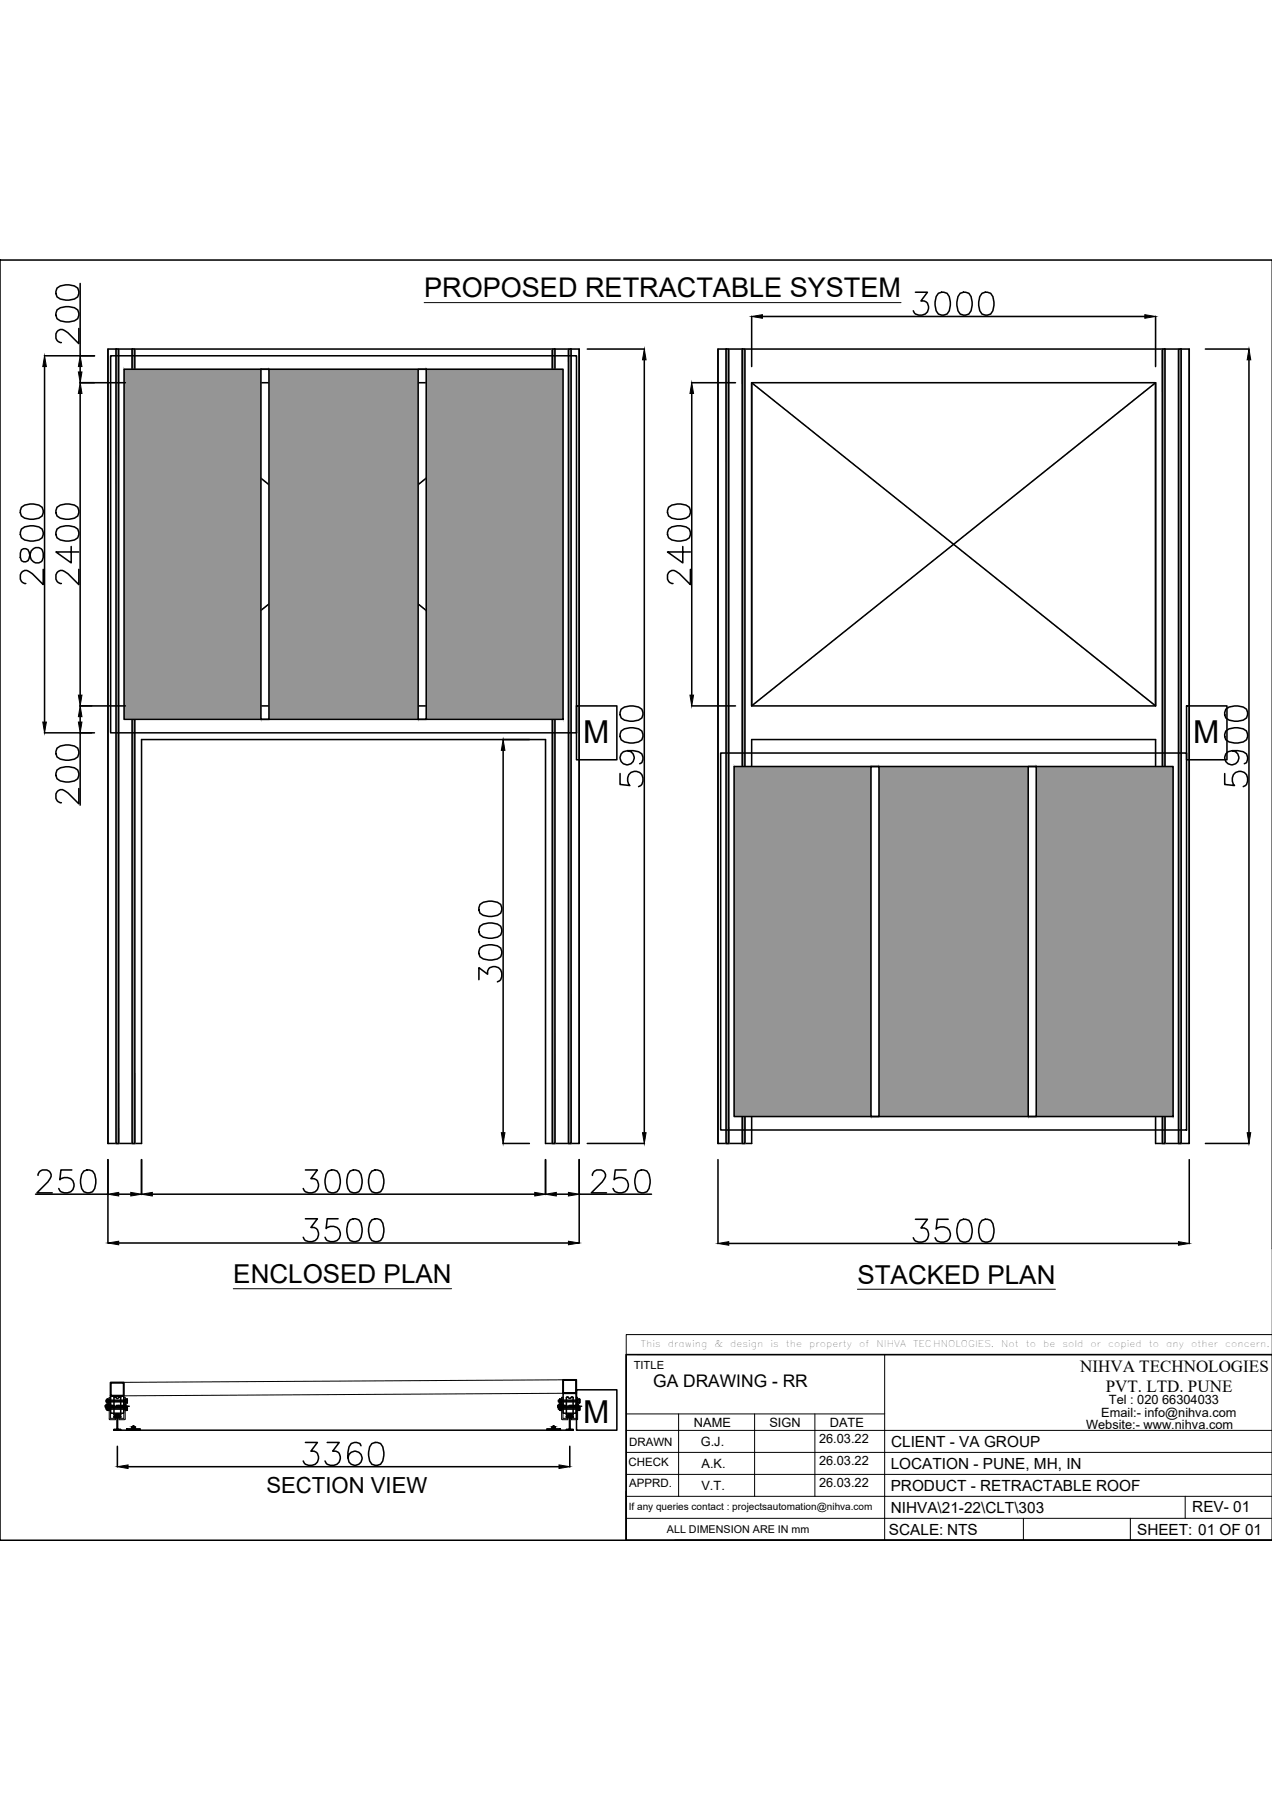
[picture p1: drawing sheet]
<svg xmlns="http://www.w3.org/2000/svg" width="210mm" height="297mm" viewBox="0 0 210 297" stroke-linecap="round" stroke-linejoin="round" font-family="sans-serif">
<defs><g id="words">
<g font-size="5.2">
<text x="96.2" y="122.5">M</text>
<text x="196.9" y="122.5">M</text>
<text x="96.2" y="234.9">M</text>
</g>
<text font-size="4.5" x="70" y="49">PROPOSED RETRACTABLE SYSTEM</text>
<g font-size="4.3">
<text x="38.5" y="211.8">ENCLOSED PLAN</text>
<text x="141.5" y="211.8">STACKED PLAN</text>
</g>
<text font-size="3.7" x="44" y="246.4">SECTION VIEW</text>
<text font-size="2.9" x="107.8" y="228.9">GA DRAWING - RR</text>
<g font-size="2.8">
<text x="178.3" y="226.5">NIHVA TECHNOLOGIES</text>
<text x="182.5" y="229.6">PVT. LTD. PUNE</text>
</g>
<g font-size="2.5">
<text x="147" y="238.7">CLIENT - VA GROUP</text>
<text x="147" y="246">PRODUCT - RETRACTABLE ROOF</text>
<text x="147" y="242.4">LOCATION - PUNE, MH, IN</text>
<text x="147" y="249.6">NIHVA\21-22\CLT\303</text>
<text x="196.7" y="249.6">REV- 01</text>
<text x="146.7" y="253.2">SCALE: NTS</text>
<text x="187.6" y="253.2">SHEET: 01 OF 01</text>
</g>
<g font-size="2.1">
<text x="181.7" y="233.9">Email:- info@nihva.com</text>
<text x="183" y="231.8">Tel : 020 66304033</text>
<text x="114.5" y="235.5">NAME</text>
<text x="115.6" y="238.6">G.J.</text>
<text x="127" y="235.5">SIGN</text>
<text x="135.2" y="238.1">26.03.22</text>
<text x="136.9" y="235.5">DATE</text>
<text x="179.2" y="235.8">Website:- www.nihva.com</text>
<text x="115.7" y="245.9">V.T.</text>
<text x="115.8" y="242.2">A.K.</text>
<text x="135.2" y="241.7">26.03.22</text>
<text x="135.2" y="245.4">26.03.22</text>
</g>
<g font-size="1.9">
<text x="103.8" y="238.7">DRAWN</text>
<text x="103.7" y="241.8">CHECK</text>
<text x="103.8" y="245.4">APPRD.</text>
</g>
<g font-size="1.8">
<text x="104.6" y="225.9">TITLE</text>
<text x="110" y="253">ALL DIMENSION ARE IN mm</text>
</g>
<text font-size="1.7" x="103.8" y="249.2">If any queries contact : projectsautomation@nihva.com</text>
<g font-size="1.5">
<text x="105.7" y="222.3">This</text>
<text x="110.2" y="222.3">drawing</text>
<text x="117.9" y="222.3">&amp;</text>
<text x="120.5" y="222.3">design</text>
<text x="127.1" y="222.3">is</text>
<text x="129.7" y="222.3">the</text>
<text x="133.5" y="222.3">property</text>
<text x="141.8" y="222.3">of</text>
<text x="144.7" y="222.3">NIHVA</text>
<text x="150.7" y="222.3">TECHNOLOGIES.</text>
<text x="165.2" y="222.3">Not</text>
<text x="169.3" y="222.3">to</text>
<text x="172.1" y="222.3">be</text>
<text x="175.3" y="222.3">sold</text>
<text x="180" y="222.3">or</text>
<text x="182.9" y="222.3">copied</text>
<text x="189.6" y="222.3">to</text>
<text x="192.4" y="222.3">any</text>
<text x="196.6" y="222.3">other</text>
<text x="202.2" y="222.3">concern.</text>
</g>
</g></defs>
<!-- layer: 0 -->
<g fill="none" stroke="#000" stroke-width=".25">
<path d="M7.3 58.7h8.3M9.4 51.1a2.92 2.92 0 0 1 3.4 0 1.23 1.23 0 0 1-.5 1.8 3.1 3.1 0 0 1-2.9-.3l-.2-.6zM9.4 47.5a2.92 2.92 0 0 1 3.4 0 1.23 1.23 0 0 1-.5 1.8 3.1 3.1 0 0 1-2.9-.3l-.2-.6zM13 54.2v2.5l-1.8-1.8-.5-.3a.9 .9 0 0 0-1.5 .5v.7a.94 .94 0 0 0 .9 .7M13.2 46.8v11.9M17.8 57.6h77.8v131.1h-5.6v-66.7h-66.6v66.7h-5.6zM17.8 57.6v131.1M18.3 58.7h76.8v62.2h-76.8zM19.1 57.6h.5v131.1h-.5zM21.8 57.6h.4v131.1h-.4zM91.1 57.6h.5v131.1h-.5zM93.8 57.6h.4v131.1h-.4z"/>
<path d="M95.6 57.6v131.1M96.9 57.6h9.4M106.3 59.4v127.5M118.5 57.6h77.7v131.1h-5.5v-66.7h-66.7v66.7h-5.5zM118.5 57.6v131.1M119.8 57.6h.5v131.1h-.5zM122.5 57.6h.4v131.1h-.4zM124 52.2v8.3M125.8 52.2h63.1M151.1 48.2h1.9l-1 1.5a1.11 1.11 0 0 1 1.2 .5 1.11 1.11 0 0 1-.2 1.3 1.37 1.37 0 0 1-2.3-.2M154.8 48.4a1.23 1.23 0 0 1 1.8 .5 3.1 3.1 0 0 1-.3 2.9 1.23 1.23 0 0 1-1.8-.5 3.1 3.1 0 0 1 .3-2.9zM158.4 48.4a1.23 1.23 0 0 1 1.8 .5 3.1 3.1 0 0 1-.3 2.9 1.23 1.23 0 0 1-1.8-.5 3.1 3.1 0 0 1 .3-2.9z"/>
<path d="M162 48.4a1.23 1.23 0 0 1 1.8 .5 3.1 3.1 0 0 1-.3 2.9 1.23 1.23 0 0 1-1.8-.5 3.1 3.1 0 0 1 .3-2.9zM190.7 52.2v8.3M191.8 57.6h.4v131.1h-.4zM194.5 57.6h.4v131.1h-.4zM196.2 57.6v131.1M198.9 57.6h7.2M206.1 59.4v127.5M210 42.9h-210v211.3h210M7.4 60.5v58.7M13.2 63.2h7.5M13.2 60.5v.9M13.2 64.9v49.8"/>
<path d="M20.5 60.9h72.4v57.8h-72.4zM23.4 63.2h66.6v53.3h-66.6zM23.4 63.2v53.3M43.1 60.9h1.3v57.8h-1.3zM69 60.9h1.3v57.8h-1.3zM90 63.2v53.3M114.1 63.2h7.3M114.2 64.9v49.8M124 63.2h66.7v53.3h-66.7zM124 63.2v53.3M190.7 63.2v53.3M3.5 90.7l-.1 .6v.7l.1 .5a.76 .76 0 0 0 1.3-.3l.2-.8a1.09 1.09 0 0 1 1-1 1.09 1.09 0 0 1 1.1 .9v.7a1.08 1.08 0 0 1-1.1 .9 1.08 1.08 0 0 1-1-1.1l-.2-.7a.76 .76 0 0 0-1.3-.4z"/>
<path d="M3.5 87.3a2.92 2.92 0 0 1 3.5 0 1.23 1.23 0 0 1-.6 1.8 3.1 3.1 0 0 1-2.9-.4l-.1-.5zM3.5 83.7a2.92 2.92 0 0 1 3.5 0 1.23 1.23 0 0 1-.6 1.8 3.1 3.1 0 0 1-2.9-.4l-.1-.5zM7.1 94v2.5l-1.8-1.8-.5-.4a.9 .9 0 0 0-1.4 .6v.7a.94 .94 0 0 0 .9 .7M9.4 87.3a2.92 2.92 0 0 1 3.4 0 1.23 1.23 0 0 1-.5 1.8 3.1 3.1 0 0 1-2.9-.4l-.2-.5zM9.4 83.7a2.92 2.92 0 0 1 3.4 0 1.23 1.23 0 0 1-.5 1.8 3.1 3.1 0 0 1-2.9-.4l-.2-.5zM11.7 90.2v2.7l-2.5-1.8h3.8M13 94v2.5l-1.8-1.8-.5-.4a.9 .9 0 0 0-1.5 .6v.7a.94 .94 0 0 0 .9 .7M110.3 87.3a2.92 2.92 0 0 1 3.4 0 1.23 1.23 0 0 1-.5 1.8 3.1 3.1 0 0 1-2.9-.4l-.1-.5zM110.3 83.7a2.92 2.92 0 0 1 3.4 0 1.23 1.23 0 0 1-.5 1.8 3.1 3.1 0 0 1-2.9-.4l-.1-.5zM112.7 90.2v2.7l-2.5-1.8h3.7M113.9 94v2.5l-1.8-1.8-.5-.4a.9 .9 0 0 0-1.4 .6v.7a.94 .94 0 0 0 .9 .7M13.2 116.5h7.5"/>
<path d="M13.2 118.3v.9M102.5 117a2.92 2.92 0 0 1 3.4 0 1.23 1.23 0 0 1-.5 1.8 3.1 3.1 0 0 1-2.9-.3l-.2-.6zM114.1 116.5h7.3M202.3 117a2.92 2.92 0 0 1 3.4 0 1.23 1.23 0 0 1-.5 1.8 3.1 3.1 0 0 1-2.9-.3l-.2-.6zM7.3 120.9h8.3M9.4 127.1a2.92 2.92 0 0 1 3.4 0 1.23 1.23 0 0 1-.5 1.8 3.1 3.1 0 0 1-2.9-.4l-.2-.5zM9.4 123.5a2.92 2.92 0 0 1 3.4 0 1.23 1.23 0 0 1-.5 1.8 3.1 3.1 0 0 1-2.9-.4l-.2-.5zM13 130.1v2.5l-1.8-1.8-.5-.3a.9 .9 0 0 0-1.5 .5v.7a.94 .94 0 0 0 .9 .8M13.2 120.9v12M83 123.8v63.1M102.3 127.7v1.8l1.6 .1a1.34 1.34 0 0 1 0-2 1.34 1.34 0 0 1 2 .2 1.38 1.38 0 0 1-.5 2M102.5 120.6a2.92 2.92 0 0 1 3.4 0 1.23 1.23 0 0 1-.5 1.8 3.1 3.1 0 0 1-2.9-.3l-.2-.6z"/>
<path d="M103.6 123.9a1.17 1.17 0 0 1 1 1.6 1.17 1.17 0 0 1-1.9 .4 1.17 1.17 0 0 1 .2-1.8 3.4 3.4 0 0 1 3 .3l.2 .9-.2 .6-.3 .1M118.9 124.3h76.9v62.2h-76.9zM121.1 126.5h72.5v57.8h-72.5zM143.7 126.5h1.4v57.8h-1.4zM169.7 126.5h1.3v57.8h-1.3zM202.1 127.7v1.8l1.6 .1a1.34 1.34 0 0 1 0-2 1.34 1.34 0 0 1 2 .2 1.38 1.38 0 0 1-.5 2M202.3 120.6a2.92 2.92 0 0 1 3.4 0 1.23 1.23 0 0 1-.5 1.8 3.1 3.1 0 0 1-2.9-.3l-.2-.6zM203.4 123.9a1.17 1.17 0 0 1 1 1.6 1.17 1.17 0 0 1-1.9 .4 1.17 1.17 0 0 1 .1-1.8 3.4 3.4 0 0 1 3.1 .3l.2 .9-.2 .6-.4 .1M79.2 156.4a2.92 2.92 0 0 1 3.4 0 1.23 1.23 0 0 1-.5 1.8 3.1 3.1 0 0 1-2.9-.3l-.2-.6zM79.2 152.9a2.92 2.92 0 0 1 3.4 0 1.23 1.23 0 0 1-.5 1.8 3.1 3.1 0 0 1-2.9-.4l-.2-.5zM79.2 149.3a2.92 2.92 0 0 1 3.4 0 1.23 1.23 0 0 1-.5 1.8 3.1 3.1 0 0 1-2.9-.4l-.2-.5zM79 161.7v-2l1.5 1.1a1.11 1.11 0 0 1 .5-1.2 1.11 1.11 0 0 1 1.3 .1 1.37 1.37 0 0 1-.2 2.3"/>
<path d="M5.9 197.1h11.9M6.3 194a.94 .94 0 0 1 .7-.9h.7a.92 .92 0 0 1 .6 1.4l-.4 .5-1.8 1.8h2.5M11.9 193.1h-1.8l-.2 1.6a1.34 1.34 0 0 1 2 0 1.34 1.34 0 0 1-.2 2 1.38 1.38 0 0 1-2-.6M13.8 193.2a1.23 1.23 0 0 1 1.8 .6 3.1 3.1 0 0 1-.3 2.9 1.23 1.23 0 0 1-1.8-.6 3.1 3.1 0 0 1 .3-2.9zM17.8 191.4v13.7M19.6 197.1h2M23.4 191.4v5.7M25.1 197.1h63.1M50.4 193.1h2l-1.1 1.4a1.11 1.11 0 0 1 1.2 .5 1.11 1.11 0 0 1-.1 1.3 1.37 1.37 0 0 1-2.4-.2M54.2 193.2a1.23 1.23 0 0 1 1.8 .6 3.1 3.1 0 0 1-.4 2.9 1.23 1.23 0 0 1-1.8-.6 3.1 3.1 0 0 1 .4-2.9zM57.8 193.2a1.23 1.23 0 0 1 1.8 .6 3.1 3.1 0 0 1-.4 2.9 1.23 1.23 0 0 1-1.8-.6 3.1 3.1 0 0 1 .4-2.9zM61.4 193.2a1.23 1.23 0 0 1 1.8 .6 3.1 3.1 0 0 1-.4 2.9 1.23 1.23 0 0 1-1.8-.6 3.1 3.1 0 0 1 .4-2.9z"/>
<path d="M83 188.7h4.4M90 191.4v5.7M91.8 197.1h2M95.6 191.4v13.7M95.6 197.1h11.9M96.9 188.7h9.4M97.8 194a.94 .94 0 0 1 .7-.9h.7a.92 .92 0 0 1 .5 1.4l-.3 .5-1.8 1.8h2.5M103.3 193.1h-1.8l-.2 1.6a1.34 1.34 0 0 1 2 0 1.34 1.34 0 0 1-.2 2 1.38 1.38 0 0 1-1.9-.6M105.3 193.2a1.23 1.23 0 0 1 1.8 .6 3.1 3.1 0 0 1-.4 2.9 1.23 1.23 0 0 1-1.8-.6 3.1 3.1 0 0 1 .4-2.9zM118.5 191.4v13.8M196.2 191.4v13.8M198.9 188.7h7.2"/>
<path d="M19.6 205.1h74.2M50.4 201.1h2l-1.1 1.5a1.11 1.11 0 0 1 1.2 .5 1.11 1.11 0 0 1-.1 1.3 1.37 1.37 0 0 1-2.4-.2M55.8 201.1h-1.8l-.2 1.6a1.34 1.34 0 0 1 2 0 1.34 1.34 0 0 1-.2 2 1.38 1.38 0 0 1-2-.5M57.8 201.3a1.23 1.23 0 0 1 1.8 .5 3.1 3.1 0 0 1-.4 2.9 1.23 1.23 0 0 1-1.8-.5 3.1 3.1 0 0 1 .4-2.9zM61.4 201.3a1.23 1.23 0 0 1 1.8 .5 3.1 3.1 0 0 1-.4 2.9 1.23 1.23 0 0 1-1.8-.5 3.1 3.1 0 0 1 .4-2.9zM120.3 205.2h74.2M151.1 201.2h1.9l-1 1.4a1.1 1.1 0 0 1 1.2 .5 1.1 1.1 0 0 1-.2 1.3 1.37 1.37 0 0 1-2.3-.1M156.5 201.2h-1.8l-.2 1.6a1.34 1.34 0 0 1 2 0 1.34 1.34 0 0 1-.2 2 1.38 1.38 0 0 1-2-.5M158.4 201.4a1.23 1.23 0 0 1 1.8 .5 3.1 3.1 0 0 1-.3 2.9 1.23 1.23 0 0 1-1.8-.5 3.1 3.1 0 0 1 .3-2.9zM162 201.4a1.23 1.23 0 0 1 1.8 .5 3.1 3.1 0 0 1-.3 2.9 1.23 1.23 0 0 1-1.8-.5 3.1 3.1 0 0 1 .3-2.9zM17.4 231.9v.3M17.4 231.9h1.5"/>
<path d="M17.4 232.2h1.5M17.5 231.1h3.2v.2h-3.2zM17.5 232.3h3.2v.2h-3.2zM17.6 231.7h.3v.7h-.3zM17.6 232.1h.5M17.7 230.9v.6zM17.7 232.1v.6zM17.7 230.9h.3v.6h-.3M17.7 232.1h.3v.6h-.3M17.7 231.4h.3M17.7 231h.3M17.7 232.6h.3"/>
<path d="M17.7 232.2h.3M17.7 230.9v.6M17.7 232.1v.1M17.7 232.2v.5M17.9 231.7h.3v.7h-.3zM18.2 232.1h.2M18.5 232.1h.7M18.8 233.8h.1M18.8 233.8h1.1M18.8 233.8v.1h.4M19.2 230.6l-.3-.1-.1 .2v2.8l.2 .1 .2-.1M19.2 230.6l.2 .2 .2-.2h.3v2.9l-.2 .1-.3-.3-.2 .2"/>
<path d="M19.2 233.9l.1 .1v1.8M19.2 231.9h1.2M19.2 232.2h1.2M19.3 235.7l-.5 .2v.1h1.1v-.1M19.4 238.7v3.4M19.4 232.1h.1M19.4 234v1.8M19.4 235.7l.5 .2M19.5 233.9l-.1 .1M19.7 232.1h.7M19.9 233.9h-.4M19.9 233.8h.1"/>
<path d="M19.9 233.8v.1M20.4 231.7h.4v.7h-.4zM20.5 232.1h.1M20.7 232.2h.3v.4M20.7 231.4h.3M20.7 231h.3M20.7 232.6h.3M20.8 232.1h.5M20.9 235.8h2.2v.2h-2.2zM21 231v.4M21 231v-.1h-.3v.6h.3v-.1M21 232.2v-.1h-.3v.6h.3v-.1"/>
<path d="M21 230.9v.6zM21 232.1v.6zM50.4 238h2l-1.1 1.5a1.11 1.11 0 0 1 1.2 .5 1.11 1.11 0 0 1-.1 1.3 1.37 1.37 0 0 1-2.4-.2M54 238h2l-1.1 1.5a1.11 1.11 0 0 1 1.2 .5 1.11 1.11 0 0 1-.1 1.3 1.37 1.37 0 0 1-2.4-.2M59.6 238.6l-.2-.4a1.23 1.23 0 0 0-1.8 .6l-.2 .9v.9l.2 .7a1.17 1.17 0 0 0 1.9 .1 1.17 1.17 0 0 0-.5-1.8 1.17 1.17 0 0 0-1.6 1M61.4 238.2a1.23 1.23 0 0 1 1.8 .6 3.1 3.1 0 0 1-.4 2.8 1.23 1.23 0 0 1-1.8-.5 3.1 3.1 0 0 1 .4-2.9zM90.2 235.8h2.3v.2h-2.3zM92.1 231.9v.3M92.1 231.9h1.4M92.1 232.2h1.4M92.1 231.1h3.2v.2h-3.2zM92.1 232.3h3.2v.2h-3.2z"/>
<path d="M92.2 231.7h.4v.7h-.4zM92.2 232.1h.6M92.3 230.9v.6zM92.3 232.1v.6zM92.4 231.4h.3M92.4 231h.3M92.4 232.6h.3M92.4 231v-.1h.3v.6h-.3v-.1M92.4 232.2v-.1h.3v.6h-.3v-.1M92.4 231v.4M92.6 231.7h.3v.7h-.3zM92.7 232.2h-.3v.4"/>
<path d="M92.9 232.1h.1M93.2 232.1h.7M93.5 233.8h1.1M93.5 230.7v2.8M93.5 233.8h.1M93.5 233.8v.1h.4M93.5 233.5l.2 .1a.33 .33 0 0 1 .3-.3 .33 .33 0 0 1 .3 .3l.3-.1M93.5 230.7l.2-.2a.34 .34 0 0 0 .3 .3 .34 .34 0 0 0 .3-.3l.3 .2M93.9 233.9l.1 .1v1.8M93.9 231.9h1.2M93.9 232.2h1.2M94 235.7l-.5 .2v.1h1.1"/>
<path d="M94 238.7v3.4M94 232.1h.2M94.1 235.7l.5 .3M94.2 233.9l-.1 .1v1.8M94.3 232.1h.7M94.6 230.7v2.8M94.6 233.8h.1M94.6 233.8v.1h-.4M95.1 231.7h.3v.7h-.3zM95.2 232.1h.1M95.3 232.2h.3v.4M95.3 231.4h.3"/>
<path d="M95.3 231h.3M95.3 232.6h.3M95.4 232.1h.6M95.6 231v.4M95.6 231v-.1h-.3v.6h.3v-.1M95.6 232.2v-.1h-.3v.6h.3v-.1M95.7 230.9v.6zM95.7 232.1v.6zM210 223.5h-106.7v30.7h106.7M21.1 242h71.1M111.4 254.2h98.6"/>
<circle cx="19.4" cy="233.6" r=".22"/>
<circle cx="22" cy="235.6" r=".22"/>
<circle cx="91.4" cy="235.6" r=".22"/>
<circle cx="94" cy="233.6" r=".22"/>
</g>
<!-- layer: HIDDEN -->
<g fill="none" stroke="#000" stroke-width=".25">
<path d="M23.4 63.2h.1M23.5 63.3l.1 .1M23.7 63.4l.1 .1M23.8 63.5l.1 .1M24 63.7l.1 .1M24.2 63.8l.1 .1M24.3 63.9l.1 .1M24.5 64.1l.1 .1M24.7 64.2l.1 .1M24.8 64.3l.1 .1M25 64.5l.1 .1M25.2 64.6l.1 .1"/>
<path d="M25.3 64.7l.1 .1M25.5 64.9h.1M25.7 65l.1 .1M25.8 65.1l.1 .1M26 65.3h.1M26.1 65.4l.2 .1M26.3 65.5l.1 .1M26.5 65.7h.1M26.6 65.8l.2 .1M26.8 65.9l.1 .1M27 66l.1 .1M27.1 66.2l.1 .1"/>
<path d="M27.3 66.3l.1 .1M27.5 66.4l.1 .1M27.6 66.6l.1 .1M27.8 66.7l.1 .1M28 66.8l.1 .1M28.1 67l.1 .1M28.3 67.1l.1 .1M28.5 67.2l.1 .1M28.6 67.4l.1 .1M28.8 67.5l.1 .1M29 67.6l.1 .1M29.1 67.8l.1 .1"/>
<path d="M29.3 67.9l.1 .1M29.5 68l.1 .1M29.6 68.2h.1M29.8 68.3l.1 .1M30 68.4l.1 .1M30.1 68.6l.1 .1M30.3 68.7l.1 .1M30.4 68.8l.2 .1M30.6 69h.1M30.8 69.1l.1 .1M30.9 69.2l.2 .1M31.1 69.3l.1 .1"/>
<path d="M31.3 69.5l.1 .1M31.4 69.6l.1 .1M31.6 69.8h.1M31.8 69.9l.1 .1M31.9 70l.1 .1M32.1 70.1l.1 .1M32.3 70.3l.1 .1M32.4 70.4l.1 .1M32.6 70.5l.1 .1M32.8 70.7l.1 .1M32.9 70.8l.1 .1M33.1 70.9l.1 .1"/>
<path d="M33.3 71.1l.1 .1M33.4 71.2l.1 .1M33.6 71.3l.1 .1M33.8 71.5l.1 .1M33.9 71.6l.1 .1M34.1 71.7l.1 .1M34.2 71.9l.2 .1M34.4 72l.1 .1M34.6 72.1l.1 .1M34.7 72.3l.2 .1M34.9 72.4l.1 .1M35.1 72.5l.1 .1"/>
<path d="M35.2 72.7h.1M35.4 72.8l.1 .1M35.6 72.9l.1 .1M35.7 73.1h.1M35.9 73.2l.1 .1M36.1 73.3l.1 .1M36.2 73.5h.1M36.4 73.6l.1 .1M36.6 73.7l.1 .1M36.7 73.8l.1 .1M36.9 74l.1 .1M37.1 74.1l.1 .1"/>
<path d="M37.2 74.2l.1 .1M37.4 74.4l.1 .1M37.5 74.5l.2 .1M37.7 74.6l.1 .1M37.9 74.8l.1 .1M38 74.9l.2 .1M38.2 75l.1 .1M38.4 75.2l.1 .1M38.5 75.3l.2 .1M38.7 75.4l.1 .1M38.9 75.6l.1 .1M39 75.7l.1 .1"/>
<path d="M39.2 75.8l.1 .1M39.4 76h.1M39.5 76.1l.1 .1M39.7 76.2l.1 .1M39.9 76.4l.1 .1M40 76.5l.1 .1M40.2 76.6l.1 .1M40.4 76.8h.1M40.5 76.9l.1 .1M40.7 77l.1 .1M40.9 77.1l.1 .1M41 77.3l.1 .1"/>
<path d="M41.2 77.4l.1 .1M41.3 77.6h.2M41.5 77.7l.1 .1M41.7 77.8l.1 .1M41.8 77.9l.2 .1M42 78.1l.1 .1M42.2 78.2l.1 .1M42.3 78.3l.1 .1M42.5 78.5l.1 .1M42.7 78.6l.1 .1M42.8 78.7l.1 .1M43 78.9l.1 .1"/>
<path d="M43.2 79l.1 .1M43.3 79.1l.1 .1M43.5 79.3l.1 .1M43.7 79.4l.1 .1M43.8 79.5l.1 .1M44 79.7l.1 .1M44.2 79.8l.1 .1M44.3 79.9l.1 .1M69.1 79.9l-.1 .1M69.2 79.8l-.1 .1M69.4 79.7l-.1 .1M69.6 79.5l-.2 .1"/>
<path d="M69.7 79.4l-.1 .1M69.9 79.3l-.1 .1M70.1 79.1l-.2 .1M70.2 79l-.1 .1M70.4 78.9l-.1 .1M70.5 78.7l-.1 .1M70.7 78.6l-.1 .1M70.9 78.5l-.1 .1M71 78.3l-.1 .1M71.2 78.2l-.1 .1M71.4 78.1l-.1 .1M71.5 77.9l-.1 .1"/>
<path d="M71.7 77.8l-.1 .1M71.9 77.7l-.1 .1M72 77.6h-.1M72.2 77.4l-.1 .1M72.4 77.3l-.1 .1M72.5 77.1l-.1 .1M72.7 77l-.1 .1M72.9 76.9l-.2 .1M73 76.8h-.1M73.2 76.6l-.1 .1M73.4 76.5l-.2 .1M73.5 76.4l-.1 .1"/>
<path d="M73.7 76.2l-.1 .1M73.9 76.1l-.2 .1M74 76h-.1M74.2 75.8l-.1 .1M74.3 75.7l-.1 .1M74.5 75.6l-.1 .1M74.7 75.4l-.1 .1M74.8 75.3l-.1 .1M75 75.2l-.1 .1M75.2 75l-.1 .1M75.3 74.9l-.1 .1M75.5 74.8l-.1 .1"/>
<path d="M75.7 74.6l-.1 .1M75.8 74.5l-.1 .1M76 74.4l-.1 .1M76.2 74.2l-.1 .1M76.3 74.1l-.1 .1M76.5 74l-.1 .1M76.7 73.8l-.2 .1M76.8 73.7l-.1 .1M77 73.6l-.1 .1M77.2 73.5h-.2M77.3 73.3l-.1 .1M77.5 73.2l-.1 .1"/>
<path d="M77.6 73.1h-.1M77.8 72.9l-.1 .1M78 72.8l-.1 .1M78.1 72.7h-.1M78.3 72.5l-.1 .1M78.5 72.4l-.1 .1M78.6 72.3l-.1 .1M78.8 72.1l-.1 .1M79 72l-.1 .1M79.1 71.9l-.1 .1M79.3 71.7l-.1 .1M79.5 71.6l-.1 .1"/>
<path d="M79.6 71.5l-.1 .1M79.8 71.3l-.1 .1M80 71.2l-.1 .1M80.1 71.1l-.1 .1M80.3 70.9l-.1 .1M80.5 70.8l-.2 .1M80.6 70.7l-.1 .1M80.8 70.5l-.1 .1M81 70.4l-.2 .1M81.1 70.3l-.1 .1M81.3 70.1l-.1 .1M81.4 70l-.1 .1"/>
<path d="M81.6 69.9l-.1 .1M81.8 69.8h-.1M81.9 69.6l-.1 .1M82.1 69.5l-.1 .1M82.3 69.3l-.1 .1M82.4 69.2l-.1 .1M82.6 69.1l-.1 .1M82.8 69h-.1M82.9 68.8l-.1 .1M83.1 68.7l-.1 .1M83.3 68.6l-.1 .1M83.4 68.4l-.1 .1"/>
<path d="M83.6 68.3l-.1 .1M83.8 68.2h-.1M83.9 68l-.1 .1M84.1 67.9l-.1 .1M84.3 67.8l-.2 .1M84.4 67.6l-.1 .1M84.6 67.5l-.1 .1M84.8 67.4l-.2 .1M84.9 67.2l-.1 .1M85.1 67.1l-.1 .1M85.2 67l-.1 .1M85.4 66.8l-.1 .1"/>
<path d="M85.6 66.7l-.1 .1M85.7 66.6l-.1 .1M85.9 66.4l-.1 .1M86.1 66.3l-.1 .1M86.2 66.2l-.1 .1M86.4 66l-.1 .1M86.6 65.9l-.1 .1M86.7 65.8l-.1 .1M86.9 65.7h-.1M87.1 65.5l-.1 .1M87.2 65.4l-.1 .1M87.4 65.3h-.1"/>
<path d="M87.6 65.1l-.1 .1M87.7 65l-.1 .1M87.9 64.9h-.1M88.1 64.7l-.2 .1M88.2 64.6l-.1 .1M88.4 64.5l-.1 .1M88.6 64.3l-.2 .1M88.7 64.2l-.1 .1M88.9 64.1l-.1 .1M89.1 63.9l-.2 .1M89.2 63.8l-.1 .1M89.4 63.7l-.1 .1"/>
<path d="M89.5 63.5l-.1 .1M89.7 63.4l-.1 .1M89.9 63.3l-.1 .1M90 63.2h-.1M124 63.2h.1M124.2 63.3l.1 .1M124.3 63.4l.1 .1M124.5 63.5l.1 .1M124.7 63.7l.1 .1M124.8 63.8l.1 .1M125 63.9l.1 .1M125.2 64.1l.1 .1"/>
<path d="M125.3 64.2l.1 .1M125.5 64.3l.1 .1M125.7 64.5l.1 .1M125.8 64.6l.1 .1M126 64.7l.1 .1M126.2 64.9h.1M126.3 65l.1 .1M126.5 65.1l.1 .1M126.7 65.3h.1M126.8 65.4l.1 .1M127 65.5l.1 .1M127.1 65.7h.2"/>
<path d="M127.3 65.8l.1 .1M127.5 65.9l.1 .1M127.6 66l.2 .1M127.8 66.2l.1 .1M128 66.3l.1 .1M128.1 66.4l.1 .1M128.3 66.6l.1 .1M128.5 66.7l.1 .1M128.6 66.8l.1 .1M128.8 67l.1 .1M129 67.1l.1 .1M129.1 67.2l.1 .1"/>
<path d="M129.3 67.4l.1 .1M129.5 67.5l.1 .1M129.6 67.6l.1 .1M129.8 67.8l.1 .1M130 67.9l.1 .1M130.1 68l.1 .1M130.3 68.2h.1M130.5 68.3l.1 .1M130.6 68.4l.1 .1M130.8 68.6l.1 .1M130.9 68.7l.2 .1M131.1 68.8l.1 .1"/>
<path d="M131.3 69h.1M131.4 69.1l.2 .1M131.6 69.2l.1 .1M131.8 69.3l.1 .1M131.9 69.5l.1 .1M132.1 69.6l.1 .1M132.3 69.8h.1M132.4 69.9l.1 .1M132.6 70l.1 .1M132.8 70.1l.1 .1M132.9 70.3l.1 .1M133.1 70.4l.1 .1"/>
<path d="M133.3 70.5l.1 .1M133.4 70.7l.1 .1M133.6 70.8l.1 .1M133.8 70.9l.1 .1M133.9 71.1l.1 .1M134.1 71.2l.1 .1M134.2 71.3l.2 .1M134.4 71.5l.1 .1M134.6 71.6l.1 .1M134.7 71.7l.2 .1M134.9 71.9l.1 .1M135.1 72l.1 .1"/>
<path d="M135.2 72.1l.2 .1M135.4 72.3l.1 .1M135.6 72.4l.1 .1M135.7 72.5l.1 .1M135.9 72.7h.1M136.1 72.8l.1 .1M136.2 72.9l.1 .1M136.4 73.1h.1M136.6 73.2l.1 .1M136.7 73.3l.1 .1M136.9 73.5h.1M137.1 73.6l.1 .1"/>
<path d="M137.2 73.7l.1 .1M137.4 73.8l.1 .1M137.6 74l.1 .1M137.7 74.1l.1 .1M137.9 74.2l.1 .1M138 74.4l.2 .1M138.2 74.5l.1 .1M138.4 74.6l.1 .1M138.5 74.8l.2 .1M138.7 74.9l.1 .1M138.9 75l.1 .1M139 75.2l.1 .1"/>
<path d="M139.2 75.3l.1 .1M139.4 75.4l.1 .1M139.5 75.6l.1 .1M139.7 75.7l.1 .1M139.9 75.8l.1 .1M140 76h.1M140.2 76.1l.1 .1M140.4 76.2l.1 .1M140.5 76.4l.1 .1M140.7 76.5l.1 .1M140.9 76.6l.1 .1M141 76.8h.1"/>
<path d="M141.2 76.9l.1 .1M141.4 77l.1 .1M141.5 77.1l.1 .1M141.7 77.3l.1 .1M141.9 77.4l.1 .1M142 77.6h.1M142.2 77.7l.1 .1M142.3 77.8l.2 .1M142.5 77.9l.1 .1M142.7 78.1l.1 .1M142.8 78.2l.2 .1M143 78.3l.1 .1"/>
<path d="M143.2 78.5l.1 .1M143.3 78.6l.1 .1M143.5 78.7l.1 .1M143.7 78.9l.1 .1M143.8 79l.1 .1M144 79.1l.1 .1M144.2 79.3l.1 .1M144.3 79.4l.1 .1M144.5 79.5l.1 .1M144.7 79.7l.1 .1M144.8 79.8l.1 .1M145 79.9l.1 .1"/>
<path d="M169.7 79.9l-.1 .1M169.9 79.8l-.1 .1M170.1 79.7l-.2 .1M170.2 79.5l-.1 .1M170.4 79.4l-.1 .1M170.6 79.3l-.2 .1M170.7 79.1l-.1 .1M170.9 79l-.1 .1M171 78.9l-.1 .1M171.2 78.7l-.1 .1M171.4 78.6l-.1 .1M171.5 78.5l-.1 .1"/>
<path d="M171.7 78.3l-.1 .1M171.9 78.2l-.1 .1M172 78.1l-.1 .1M172.2 77.9l-.1 .1M172.4 77.8l-.1 .1M172.5 77.7l-.1 .1M172.7 77.6h-.1M172.9 77.4l-.1 .1M173 77.3l-.1 .1M173.2 77.1l-.1 .1M173.4 77l-.2 .1M173.5 76.9l-.1 .1"/>
<path d="M173.7 76.8h-.1M173.9 76.6l-.2 .1M174 76.5l-.1 .1M174.2 76.4l-.1 .1M174.3 76.2l-.1 .1M174.5 76.1l-.1 .1M174.7 76h-.1M174.8 75.8l-.1 .1M175 75.7l-.1 .1M175.2 75.6l-.1 .1M175.3 75.4l-.1 .1M175.5 75.3l-.1 .1"/>
<path d="M175.7 75.2l-.1 .1M175.8 75l-.1 .1M176 74.9l-.1 .1M176.2 74.8l-.1 .1M176.3 74.6l-.1 .1M176.5 74.5l-.1 .1M176.7 74.4l-.1 .1M176.8 74.2l-.1 .1M177 74.1l-.1 .1M177.2 74l-.1 .1M177.3 73.8l-.1 .1M177.5 73.7l-.1 .1"/>
<path d="M177.7 73.6l-.2 .1M177.8 73.5h-.1M178 73.3l-.1 .1M178.2 73.2l-.2 .1M178.3 73.1h-.1M178.5 72.9l-.1 .1M178.6 72.8l-.1 .1M178.8 72.7h-.1M179 72.5l-.1 .1M179.1 72.4l-.1 .1M179.3 72.3l-.1 .1M179.5 72.1l-.1 .1"/>
<path d="M179.6 72l-.1 .1M179.8 71.9l-.1 .1M180 71.7l-.1 .1M180.1 71.6l-.1 .1M180.3 71.5l-.1 .1M180.5 71.3l-.1 .1M180.6 71.2l-.1 .1M180.8 71.1l-.1 .1M181 70.9l-.1 .1M181.1 70.8l-.1 .1M181.3 70.7l-.1 .1M181.5 70.5l-.1 .1"/>
<path d="M181.6 70.4l-.1 .1M181.8 70.3l-.1 .1M182 70.1l-.2 .1M182.1 70l-.1 .1M182.3 69.9l-.1 .1M182.5 69.8h-.2M182.6 69.6l-.1 .1M182.8 69.5l-.1 .1M182.9 69.3l-.1 .1M183.1 69.2l-.1 .1M183.3 69.1l-.1 .1M183.4 69h-.1"/>
<path d="M183.6 68.8l-.1 .1M183.8 68.7l-.1 .1M183.9 68.6l-.1 .1M184.1 68.4l-.1 .1M184.3 68.3l-.1 .1M184.4 68.2h-.1M184.6 68l-.1 .1M184.8 67.9l-.1 .1M184.9 67.8l-.1 .1M185.1 67.6l-.1 .1M185.3 67.5l-.1 .1M185.4 67.4l-.1 .1"/>
<path d="M185.6 67.2l-.1 .1M185.8 67.1l-.1 .1M185.9 67l-.1 .1M186.1 66.8l-.1 .1M186.3 66.7l-.2 .1M186.4 66.6l-.1 .1M186.6 66.4l-.1 .1M186.8 66.3l-.2 .1M186.9 66.2l-.1 .1M187.1 66l-.1 .1M187.2 65.9l-.1 .1M187.4 65.8l-.1 .1"/>
<path d="M187.6 65.7h-.1M187.7 65.5l-.1 .1M187.9 65.4l-.1 .1M188.1 65.3h-.1M188.2 65.1l-.1 .1M188.4 65l-.1 .1M188.6 64.9h-.1M188.7 64.7l-.1 .1M188.9 64.6l-.1 .1M189.1 64.5l-.1 .1M189.2 64.3l-.1 .1M189.4 64.2l-.1 .1"/>
<path d="M189.6 64.1l-.1 .1M189.7 63.9l-.1 .1M189.9 63.8l-.1 .1M190.1 63.7l-.2 .1M190.2 63.5l-.1 .1M190.4 63.4l-.1 .1M190.6 63.3l-.2 .1M190.7 63.2h-.1M44.1 99.9l-.1 .1M44.3 99.8l-.1 .1M44.4 99.6l-.1 .1M44.5 80.1l.1 .1"/>
<path d="M44.6 99.5l-.1 .1M44.7 80.2l.1 .1M44.8 99.4h-.1M44.8 80.3l.1 .1M44.9 99.2l-.1 .1M45 80.5h.1M45.1 99.1l-.1 .1M45.1 80.6l.2 .1M45.3 99l-.2 .1M45.3 80.7l.1 .1M45.4 98.8l-.1 .1M45.5 80.9h.1"/>
<path d="M45.6 98.7l-.1 .1M45.6 81l.2 .1M45.8 98.6l-.2 .1M45.8 81.1l.1 .1M45.9 98.4l-.1 .1M46 81.3h.1M46.1 98.3l-.1 .1M46.1 81.4l.1 .1M46.2 98.2l-.1 .1M46.3 81.5l.1 .1M46.4 98l-.1 .1M46.5 81.6l.1 .1"/>
<path d="M46.6 97.9l-.1 .1M46.6 81.8l.1 .1M46.7 97.8l-.1 .1M46.8 81.9l.1 .1M46.9 97.6l-.1 .1M47 82l.1 .1M47.1 97.5l-.1 .1M47.1 82.2l.1 .1M47.2 97.4l-.1 .1M47.3 82.3l.1 .1M47.4 97.2l-.1 .1M47.5 82.4l.1 .1"/>
<path d="M47.6 97.1l-.1 .1M47.6 82.6l.1 .1M47.7 97l-.1 .1M47.8 82.7l.1 .1M47.9 96.9h-.1M48 82.8l.1 .1M48.1 96.7l-.1 .1M48.1 83l.1 .1M48.2 96.6l-.1 .1M48.3 83.1l.1 .1M48.4 96.5h-.1M48.5 83.2l.1 .1"/>
<path d="M48.6 96.3l-.1 .1M48.6 83.4l.1 .1M48.7 96.2l-.1 .1M48.8 83.5l.1 .1M48.9 96.1h-.1M48.9 83.6l.2 .1M49.1 95.9l-.2 .1M49.1 83.8h.1M49.2 95.8l-.1 .1M49.3 83.9l.1 .1M49.4 95.7l-.1 .1M49.4 84l.2 .1"/>
<path d="M49.6 95.5l-.2 .1M49.6 84.2l.1 .1M49.7 95.4l-.1 .1M49.8 84.3l.1 .1M49.9 95.3l-.1 .1M49.9 84.4l.1 .1M50 95.1l-.1 .1M50.1 84.6h.1M50.2 95l-.1 .1M50.3 84.7l.1 .1M50.4 94.9l-.1 .1M50.4 84.8l.1 .1"/>
<path d="M50.5 94.7l-.1 .1M50.6 84.9l.1 .1M50.7 94.6l-.1 .1M50.8 85.1l.1 .1M50.9 94.5l-.1 .1M50.9 85.2l.1 .1M51 94.3l-.1 .1M51.1 85.4h.1M51.2 94.2l-.1 .1M51.3 85.5l.1 .1M51.4 94.1l-.1 .1M51.4 85.6l.1 .1"/>
<path d="M51.5 93.9l-.1 .1M51.6 85.7l.1 .1M51.7 93.8l-.1 .1M51.8 85.9l.1 .1M51.9 93.7l-.1 .1M51.9 86l.1 .1M52 93.5l-.1 .1M52.1 86.1l.1 .1M52.2 93.4l-.1 .1M52.3 86.3l.1 .1M52.4 93.3l-.1 .1M52.4 86.4l.1 .1"/>
<path d="M52.5 93.2h-.1M52.6 86.5l.1 .1M52.7 93l-.1 .1M52.7 86.7l.2 .1M52.9 92.9l-.2 .1M52.9 86.8l.1 .1M53 92.8h-.1M53.1 86.9l.1 .1M53.2 92.6l-.1 .1M53.2 87.1l.2 .1M53.4 92.5l-.2 .1M53.4 87.2l.1 .1"/>
<path d="M53.5 92.4h-.1M53.6 87.3l.1 .1M53.7 92.2l-.1 .1M53.7 87.5l.2 .1M53.9 92.1l-.2 .1M53.9 87.6l.1 .1M54 92l-.1 .1M54.1 87.7l.1 .1M54.2 91.8l-.1 .1M54.2 87.9l.1 .1M54.3 91.7l-.1 .1M54.4 88l.1 .1"/>
<path d="M54.5 91.6h-.1M54.6 88.1l.1 .1M54.7 91.4l-.1 .1M54.7 88.3h.1M54.8 91.3l-.1 .1M54.9 88.4l.1 .1M55 91.2l-.1 .1M55.1 88.5l.1 .1M55.2 91l-.1 .1M55.2 88.7h.1M55.3 90.9l-.1 .1M55.4 88.8l.1 .1"/>
<path d="M55.5 90.8l-.1 .1M55.6 88.9l.1 .1M55.7 90.6l-.1 .1M55.7 89.1h.1M55.8 90.5l-.1 .1M55.9 89.2l.1 .1M56 90.4l-.1 .1M56.1 89.3l.1 .1M56.2 90.2l-.1 .1M56.2 89.4l.1 .1M56.3 90.1l-.1 .1M56.4 89.6l.1 .1"/>
<path d="M56.5 90l-.1 .1M56.6 89.7l.1 .1M56.7 89.8l-.1 .1M56.7 89.8l.1 .1M56.8 89.7l-.1 .1M56.9 90l.1 .1M57 89.6l-.1 .1M57 90.1l.2 .1M57.2 89.4l-.2 .1M57.2 90.2l.1 .1M57.3 89.3l-.1 .1M57.4 90.4l.1 .1"/>
<path d="M57.5 89.2l-.1 .1M57.5 90.5l.2 .1M57.7 89.1h-.2M57.7 90.6l.1 .1M57.8 88.9l-.1 .1M57.9 90.8l.1 .1M58 88.8l-.1 .1M58 90.9l.2 .1M58.2 88.7h-.2M58.2 91l.1 .1M58.3 88.5l-.1 .1M58.4 91.2l.1 .1"/>
<path d="M58.5 88.4l-.1 .1M58.5 91.3l.1 .1M58.6 88.3h-.1M58.7 91.4l.1 .1M58.8 88.1l-.1 .1M58.9 91.6h.1M59 88l-.1 .1M59 91.7l.1 .1M59.1 87.9l-.1 .1M59.2 91.8l.1 .1M59.3 87.7l-.1 .1M59.4 92l.1 .1"/>
<path d="M59.5 87.6l-.1 .1M59.5 92.1l.1 .1M59.6 87.5l-.1 .1M59.7 92.2l.1 .1M59.8 87.3l-.1 .1M59.9 92.4h.1M60 87.2l-.1 .1M60 92.5l.1 .1M60.1 87.1l-.1 .1M60.2 92.6l.1 .1M60.3 86.9l-.1 .1M60.4 92.8h.1"/>
<path d="M60.5 86.8l-.1 .1M60.5 92.9l.1 .1M60.6 86.7l-.1 .1M60.7 93l.1 .1M60.8 86.5l-.1 .1M60.9 93.2h.1M61 86.4l-.1 .1M61 93.3l.1 .1M61.1 86.3l-.1 .1M61.2 93.4l.1 .1M61.3 86.1l-.1 .1M61.3 93.5l.2 .1"/>
<path d="M61.5 86l-.2 .1M61.5 93.7l.1 .1M61.6 85.9l-.1 .1M61.7 93.8l.1 .1M61.8 85.7l-.1 .1M61.8 93.9l.2 .1M62 85.6l-.2 .1M62 94.1l.1 .1M62.1 85.5l-.1 .1M62.2 94.2l.1 .1M62.3 85.4h-.1M62.3 94.3l.2 .1"/>
<path d="M62.5 85.2l-.2 .1M62.5 94.5l.1 .1M62.6 85.1l-.1 .1M62.7 94.6l.1 .1M62.8 84.9l-.1 .1M62.8 94.7l.1 .1M62.9 84.8l-.1 .1M63 94.9l.1 .1M63.1 84.7l-.1 .1M63.2 95l.1 .1M63.3 84.6h-.1M63.3 95.1l.1 .1"/>
<path d="M63.4 84.4l-.1 .1M63.5 95.3l.1 .1M63.6 84.3l-.1 .1M63.7 95.4l.1 .1M63.8 84.2l-.1 .1M63.8 95.5l.1 .1M63.9 84l-.1 .1M64 95.7l.1 .1M64.1 83.9l-.1 .1M64.2 95.8l.1 .1M64.3 83.8h-.1M64.3 95.9l.1 .1"/>
<path d="M64.4 83.6l-.1 .1M64.5 96.1h.1M64.6 83.5l-.1 .1M64.7 96.2l.1 .1M64.8 83.4l-.1 .1M64.8 96.3l.1 .1M64.9 83.2l-.1 .1M65 96.5h.1M65.1 83.1l-.1 .1M65.2 96.6l.1 .1M65.3 83l-.1 .1M65.3 96.7l.1 .1"/>
<path d="M65.4 82.8l-.1 .1M65.5 96.9h.1M65.6 82.7l-.1 .1M65.6 97l.2 .1M65.8 82.6l-.2 .1M65.8 97.1l.1 .1M65.9 82.4l-.1 .1M66 97.2l.1 .1M66.1 82.3l-.1 .1M66.1 97.4l.2 .1M66.3 82.2l-.2 .1M66.3 97.5l.1 .1"/>
<path d="M66.4 82l-.1 .1M66.5 97.6l.1 .1M66.6 81.9l-.1 .1M66.6 97.8l.1 .1M66.7 81.8l-.1 .1M66.8 97.9l.1 .1M66.9 81.6l-.1 .1M67 98l.1 .1M67.1 81.5l-.1 .1M67.1 98.2l.1 .1M67.2 81.4l-.1 .1M67.3 98.3l.1 .1"/>
<path d="M67.4 81.3h-.1M67.5 98.4l.1 .1M67.6 81.1l-.1 .1M67.6 98.6l.1 .1M67.7 81l-.1 .1M67.8 98.7l.1 .1M67.9 80.9h-.1M68 98.8l.1 .1M68.1 80.7l-.1 .1M68.1 99l.1 .1M68.2 80.6l-.1 .1M68.3 99.1l.1 .1"/>
<path d="M68.4 80.5h-.1M68.5 99.2l.1 .1M68.6 80.3l-.1 .1M68.6 99.4h.1M68.7 80.2l-.1 .1M68.8 99.5l.1 .1M68.9 80.1l-.1 .1M69 99.6l.1 .1M69.1 99.8l.1 .1M69.3 99.9l.1 .1M144.8 99.9l-.1 .1M144.9 99.8l-.1 .1"/>
<path d="M145.1 99.6l-.1 .1M145.2 80.1l.1 .1M145.3 99.5l-.1 .1M145.3 80.2l.1 .1M145.4 99.4h-.1M145.5 80.3l.1 .1M145.6 99.2l-.1 .1M145.7 80.5h.1M145.8 99.1l-.1 .1M145.8 80.6l.1 .1M145.9 99l-.1 .1M146 80.7l.1 .1"/>
<path d="M146.1 98.8l-.1 .1M146.2 80.9h.1M146.3 98.7l-.1 .1M146.3 81l.1 .1M146.4 98.6l-.1 .1M146.5 81.1l.1 .1M146.6 98.4l-.1 .1M146.6 81.3h.2M146.8 98.3l-.2 .1M146.8 81.4l.1 .1M146.9 98.2l-.1 .1M147 81.5l.1 .1"/>
<path d="M147.1 98l-.1 .1M147.1 81.6l.2 .1M147.3 97.9l-.2 .1M147.3 81.8l.1 .1M147.4 97.8l-.1 .1M147.5 81.9l.1 .1M147.6 97.6l-.1 .1M147.6 82l.1 .1M147.7 97.5l-.1 .1M147.8 82.2l.1 .1M147.9 97.4l-.1 .1M148 82.3l.1 .1"/>
<path d="M148.1 97.2l-.1 .1M148.1 82.4l.1 .1M148.2 97.1l-.1 .1M148.3 82.6l.1 .1M148.4 97l-.1 .1M148.5 82.7l.1 .1M148.6 96.9h-.1M148.6 82.8l.1 .1M148.7 96.7l-.1 .1M148.8 83l.1 .1M148.9 96.6l-.1 .1M149 83.1l.1 .1"/>
<path d="M149.1 96.5h-.1M149.1 83.2l.1 .1M149.2 96.3l-.1 .1M149.3 83.4l.1 .1M149.4 96.2l-.1 .1M149.5 83.5l.1 .1M149.6 96.1h-.1M149.6 83.6l.1 .1M149.7 95.9l-.1 .1M149.8 83.8h.1M149.9 95.8l-.1 .1M150 83.9l.1 .1"/>
<path d="M150.1 95.7l-.1 .1M150.1 84l.1 .1M150.2 95.5l-.1 .1M150.3 84.2l.1 .1M150.4 95.4l-.1 .1M150.4 84.3l.2 .1M150.6 95.3l-.2 .1M150.6 84.4l.1 .1M150.7 95.1l-.1 .1M150.8 84.6h.1M150.9 95l-.1 .1M150.9 84.7l.2 .1"/>
<path d="M151.1 94.9l-.2 .1M151.1 84.8l.1 .1M151.2 94.7l-.1 .1M151.3 84.9l.1 .1M151.4 94.6l-.1 .1M151.4 85.1l.2 .1M151.6 94.5l-.2 .1M151.6 85.2l.1 .1M151.7 94.3l-.1 .1M151.8 85.4h.1M151.9 94.2l-.1 .1M151.9 85.5l.1 .1"/>
<path d="M152 94.1l-.1 .1M152.1 85.6l.1 .1M152.2 93.9l-.1 .1M152.3 85.7l.1 .1M152.4 93.8l-.1 .1M152.4 85.9l.1 .1M152.5 93.7l-.1 .1M152.6 86l.1 .1M152.7 93.5l-.1 .1M152.8 86.1l.1 .1M152.9 93.4l-.1 .1M152.9 86.3l.1 .1"/>
<path d="M153 93.3l-.1 .1M153.1 86.4l.1 .1M153.2 93.2h-.1M153.3 86.5l.1 .1M153.4 93l-.1 .1M153.4 86.7l.1 .1M153.5 92.9l-.1 .1M153.6 86.8l.1 .1M153.7 92.8h-.1M153.8 86.9l.1 .1M153.9 92.6l-.1 .1M153.9 87.1l.1 .1"/>
<path d="M154 92.5l-.1 .1M154.1 87.2l.1 .1M154.2 92.4h-.1M154.3 87.3l.1 .1M154.4 92.2l-.1 .1M154.4 87.5l.1 .1M154.5 92.1l-.1 .1M154.6 87.6l.1 .1M154.7 92l-.1 .1M154.7 87.7l.2 .1M154.9 91.8l-.2 .1M154.9 87.9l.1 .1"/>
<path d="M155 91.7l-.1 .1M155.1 88l.1 .1M155.2 91.6h-.1M155.2 88.1l.2 .1M155.4 91.4l-.2 .1M155.4 88.3h.1M155.5 91.3l-.1 .1M155.6 88.4l.1 .1M155.7 91.2l-.1 .1M155.7 88.5l.2 .1M155.9 91l-.2 .1M155.9 88.7h.1"/>
<path d="M156 90.9l-.1 .1M156.1 88.8l.1 .1M156.2 90.8l-.1 .1M156.2 88.9l.1 .1M156.3 90.6l-.1 .1M156.4 89.1h.1M156.5 90.5l-.1 .1M156.6 89.2l.1 .1M156.7 90.4l-.1 .1M156.7 89.3l.1 .1M156.8 90.2l-.1 .1M156.9 89.4l.1 .1"/>
<path d="M157 90.1l-.1 .1M157.1 89.6l.1 .1M157.2 90l-.1 .1M157.2 89.7l.1 .1M157.3 89.8l-.1 .1M157.4 89.8l.1 .1M157.5 89.7l-.1 .1M157.6 90l.1 .1M157.7 89.6l-.1 .1M157.7 90.1l.1 .1M157.8 89.4l-.1 .1M157.9 90.2l.1 .1"/>
<path d="M158 89.3l-.1 .1M158.1 90.4l.1 .1M158.2 89.2l-.1 .1M158.2 90.5l.1 .1M158.3 89.1h-.1M158.4 90.6l.1 .1M158.5 88.9l-.1 .1M158.5 90.8l.2 .1M158.7 88.8l-.2 .1M158.7 90.9l.1 .1M158.8 88.7h-.1M158.9 91l.1 .1"/>
<path d="M159 88.5l-.1 .1M159 91.2l.2 .1M159.2 88.4l-.2 .1M159.2 91.3l.1 .1M159.3 88.3h-.1M159.4 91.4l.1 .1M159.5 88.1l-.1 .1M159.5 91.6h.1M159.6 88l-.1 .1M159.7 91.7l.1 .1M159.8 87.9l-.1 .1M159.9 91.8l.1 .1"/>
<path d="M160 87.7l-.1 .1M160 92l.1 .1M160.1 87.6l-.1 .1M160.2 92.1l.1 .1M160.3 87.5l-.1 .1M160.4 92.2l.1 .1M160.5 87.3l-.1 .1M160.5 92.4h.1M160.6 87.2l-.1 .1M160.7 92.5l.1 .1M160.8 87.1l-.1 .1M160.9 92.6l.1 .1"/>
<path d="M161 86.9l-.1 .1M161 92.8h.1M161.1 86.8l-.1 .1M161.2 92.9l.1 .1M161.3 86.7l-.1 .1M161.4 93l.1 .1M161.5 86.5l-.1 .1M161.5 93.2h.1M161.6 86.4l-.1 .1M161.7 93.3l.1 .1M161.8 86.3l-.1 .1M161.9 93.4l.1 .1"/>
<path d="M162 86.1l-.1 .1M162 93.5l.1 .1M162.1 86l-.1 .1M162.2 93.7l.1 .1M162.3 85.9l-.1 .1M162.3 93.8l.2 .1M162.5 85.7l-.2 .1M162.5 93.9l.1 .1M162.6 85.6l-.1 .1M162.7 94.1l.1 .1M162.8 85.5l-.1 .1M162.8 94.2l.2 .1"/>
<path d="M163 85.4h-.2M163 94.3l.1 .1M163.1 85.2l-.1 .1M163.2 94.5l.1 .1M163.3 85.1l-.1 .1M163.3 94.6l.1 .1M163.4 84.9l-.1 .1M163.5 94.7l.1 .1M163.6 84.8l-.1 .1M163.7 94.9l.1 .1M163.8 84.7l-.1 .1M163.8 95l.1 .1"/>
<path d="M163.9 84.6h-.1M164 95.1l.1 .1M164.1 84.4l-.1 .1M164.2 95.3l.1 .1M164.3 84.3l-.1 .1M164.3 95.4l.1 .1M164.4 84.2l-.1 .1M164.5 95.5l.1 .1M164.6 84l-.1 .1M164.7 95.7l.1 .1M164.8 83.9l-.1 .1M164.8 95.8l.1 .1"/>
<path d="M164.9 83.8h-.1M165 95.9l.1 .1M165.1 83.6l-.1 .1M165.2 96.1h.1M165.3 83.5l-.1 .1M165.3 96.2l.1 .1M165.4 83.4l-.1 .1M165.5 96.3l.1 .1M165.6 83.2l-.1 .1M165.7 96.5h.1M165.8 83.1l-.1 .1M165.8 96.6l.1 .1"/>
<path d="M165.9 83l-.1 .1M166 96.7l.1 .1M166.1 82.8l-.1 .1M166.1 96.9h.2M166.3 82.7l-.2 .1M166.3 97l.1 .1M166.4 82.6l-.1 .1M166.5 97.1l.1 .1M166.6 82.4l-.1 .1M166.6 97.2l.2 .1M166.8 82.3l-.2 .1M166.8 97.4l.1 .1"/>
<path d="M166.9 82.2l-.1 .1M167 97.5l.1 .1M167.1 82l-.1 .1M167.1 97.6l.1 .1M167.2 81.9l-.1 .1M167.3 97.8l.1 .1M167.4 81.8l-.1 .1M167.5 97.9l.1 .1M167.6 81.6l-.1 .1M167.6 98l.1 .1M167.7 81.5l-.1 .1M167.8 98.2l.1 .1"/>
<path d="M167.9 81.4l-.1 .1M168 98.3l.1 .1M168.1 81.3h-.1M168.1 98.4l.1 .1M168.2 81.1l-.1 .1M168.3 98.6l.1 .1M168.4 81l-.1 .1M168.5 98.7l.1 .1M168.6 80.9h-.1M168.6 98.8l.1 .1M168.7 80.7l-.1 .1M168.8 99l.1 .1"/>
<path d="M168.9 80.6l-.1 .1M169 99.1l.1 .1M169.1 80.5h-.1M169.1 99.2l.1 .1M169.2 80.3l-.1 .1M169.3 99.4h.1M169.4 80.2l-.1 .1M169.4 99.5l.2 .1M169.6 80.1l-.2 .1M169.6 99.6l.1 .1M169.8 99.8l.1 .1M169.9 99.9l.2 .1"/>
<path d="M23.4 116.4v.1M23.6 116.3l-.1 .1M23.8 116.2h-.1M23.9 116l-.1 .1M24.1 115.9l-.1 .1M24.3 115.8h-.1M24.4 115.6l-.1 .1M24.6 115.5l-.1 .1M24.8 115.4l-.1 .1M24.9 115.2l-.1 .1M25.1 115.1l-.1 .1M25.3 115l-.1 .1"/>
<path d="M25.4 114.8l-.1 .1M25.6 114.7l-.1 .1M25.8 114.6l-.1 .1M25.9 114.4l-.1 .1M26.1 114.3l-.1 .1M26.3 114.2l-.2 .1M26.4 114l-.1 .1M26.6 113.9l-.1 .1M26.8 113.8l-.2 .1M26.9 113.6l-.1 .1M27.1 113.5l-.1 .1M27.2 113.4l-.1 .1"/>
<path d="M27.4 113.2l-.1 .1M27.6 113.1l-.1 .1M27.7 113l-.1 .1M27.9 112.8l-.1 .1M28.1 112.7l-.1 .1M28.2 112.6l-.1 .1M28.4 112.5h-.1M28.6 112.3l-.1 .1M28.7 112.2l-.1 .1M28.9 112.1h-.1M29.1 111.9l-.1 .1M29.2 111.8l-.1 .1"/>
<path d="M29.4 111.7h-.1M29.6 111.5l-.1 .1M29.7 111.4l-.1 .1M29.9 111.3l-.1 .1M30.1 111.1l-.1 .1M30.2 111l-.1 .1M30.4 110.9l-.1 .1M30.6 110.7l-.2 .1M30.7 110.6l-.1 .1M30.9 110.5l-.1 .1M31.1 110.3l-.2 .1M31.2 110.2l-.1 .1"/>
<path d="M31.4 110.1l-.1 .1M31.5 109.9l-.1 .1M31.7 109.8l-.1 .1M31.9 109.7l-.1 .1M32 109.5l-.1 .1M32.2 109.4l-.1 .1M32.4 109.3l-.1 .1M32.5 109.2h-.1M32.7 109l-.1 .1M32.9 108.9l-.1 .1M33 108.8h-.1M33.2 108.6l-.1 .1"/>
<path d="M33.4 108.5l-.1 .1M33.5 108.4h-.1M33.7 108.2l-.1 .1M33.9 108.1l-.1 .1M34 108h-.1M34.2 107.8l-.1 .1M34.4 107.7l-.2 .1M34.5 107.6l-.1 .1M34.7 107.4l-.1 .1M34.9 107.3l-.2 .1M35 107.2h-.1M35.2 107l-.1 .1"/>
<path d="M35.3 106.9l-.1 .1M35.5 106.8l-.1 .1M35.7 106.6l-.1 .1M35.8 106.5l-.1 .1M36 106.4l-.1 .1M36.2 106.2l-.1 .1M36.3 106.1l-.1 .1M36.5 106l-.1 .1M36.7 105.8l-.1 .1M36.8 105.7l-.1 .1M37 105.6l-.1 .1M37.2 105.4l-.1 .1"/>
<path d="M37.3 105.3l-.1 .1M37.5 105.2l-.1 .1M37.7 105l-.2 .1M37.8 104.9l-.1 .1M38 104.8l-.1 .1M38.2 104.7h-.2M38.3 104.5l-.1 .1M38.5 104.4l-.1 .1M38.7 104.3h-.2M38.8 104.1l-.1 .1M39 104l-.1 .1M39.1 103.9h-.1"/>
<path d="M39.3 103.7l-.1 .1M39.5 103.6l-.1 .1M39.6 103.5l-.1 .1M39.8 103.3l-.1 .1M40 103.2l-.1 .1M40.1 103.1l-.1 .1M40.3 102.9l-.1 .1M40.5 102.8l-.1 .1M40.6 102.7l-.1 .1M40.8 102.5l-.1 .1M41 102.4l-.1 .1M41.1 102.3l-.1 .1"/>
<path d="M41.3 102.1l-.1 .1M41.5 102l-.2 .1M41.6 101.9l-.1 .1M41.8 101.7l-.1 .1M42 101.6l-.2 .1M42.1 101.5l-.1 .1M42.3 101.3l-.1 .1M42.4 101.2l-.1 .1M42.6 101.1l-.1 .1M42.8 101h-.1M42.9 100.8l-.1 .1M43.1 100.7l-.1 .1"/>
<path d="M43.3 100.6h-.1M43.4 100.4l-.1 .1M43.6 100.3l-.1 .1M43.8 100.2h-.1M43.9 100l-.1 .1M69.4 100l.2 .1M69.6 100.2h.1M69.8 100.3l.1 .1M69.9 100.4l.2 .1M70.1 100.6h.1M70.3 100.7l.1 .1M70.4 100.8l.1 .1"/>
<path d="M70.6 101h.1M70.8 101.1l.1 .1M70.9 101.2l.1 .1M71.1 101.3l.1 .1M71.3 101.5l.1 .1M71.4 101.6l.1 .1M71.6 101.7l.1 .1M71.8 101.9l.1 .1M71.9 102l.1 .1M72.1 102.1l.1 .1M72.3 102.3l.1 .1M72.4 102.4l.1 .1"/>
<path d="M72.6 102.5l.1 .1M72.7 102.7l.2 .1M72.9 102.8l.1 .1M73.1 102.9l.1 .1M73.2 103.1l.2 .1M73.4 103.2l.1 .1M73.6 103.3l.1 .1M73.7 103.5l.2 .1M73.9 103.6l.1 .1M74.1 103.7l.1 .1M74.2 103.9h.1M74.4 104l.1 .1"/>
<path d="M74.6 104.1l.1 .1M74.7 104.3h.1M74.9 104.4l.1 .1M75.1 104.5l.1 .1M75.2 104.7h.1M75.4 104.8l.1 .1M75.6 104.9l.1 .1M75.7 105l.1 .1M75.9 105.2l.1 .1M76.1 105.3l.1 .1M76.2 105.4l.1 .1M76.4 105.6l.1 .1"/>
<path d="M76.5 105.7l.2 .1M76.7 105.8l.1 .1M76.9 106l.1 .1M77 106.1l.2 .1M77.2 106.2l.1 .1M77.4 106.4l.1 .1M77.5 106.5l.1 .1M77.7 106.6l.1 .1M77.9 106.8l.1 .1M78 106.9l.1 .1M78.2 107l.1 .1M78.4 107.2h.1"/>
<path d="M78.5 107.3l.1 .1M78.7 107.4l.1 .1M78.9 107.6l.1 .1M79 107.7l.1 .1M79.2 107.8l.1 .1M79.4 108h.1M79.5 108.1l.1 .1M79.7 108.2l.1 .1M79.9 108.4h.1M80 108.5l.1 .1M80.2 108.6l.1 .1M80.3 108.8h.2"/>
<path d="M80.5 108.9l.1 .1M80.7 109l.1 .1M80.8 109.2h.2M81 109.3l.1 .1M81.2 109.4l.1 .1M81.3 109.5l.1 .1M81.5 109.7l.1 .1M81.7 109.8l.1 .1M81.8 109.9l.1 .1M82 110.1l.1 .1M82.2 110.2l.1 .1M82.3 110.3l.1 .1"/>
<path d="M82.5 110.5l.1 .1M82.7 110.6l.1 .1M82.8 110.7l.1 .1M83 110.9l.1 .1M83.2 111l.1 .1M83.3 111.1l.1 .1M83.5 111.3l.1 .1M83.7 111.4l.1 .1M83.8 111.5l.1 .1M84 111.7h.1M84.1 111.8l.2 .1M84.3 111.9l.1 .1"/>
<path d="M84.5 112.1h.1M84.6 112.2l.2 .1M84.8 112.3l.1 .1M85 112.5h.1M85.1 112.6l.1 .1M85.3 112.7l.1 .1M85.5 112.8l.1 .1M85.6 113l.1 .1M85.8 113.1l.1 .1M86 113.2l.1 .1M86.1 113.4l.1 .1M86.3 113.5l.1 .1"/>
<path d="M86.5 113.6l.1 .1M86.6 113.8l.1 .1M86.8 113.9l.1 .1M87 114l.1 .1M87.1 114.2l.1 .1M87.3 114.3l.1 .1M87.5 114.4l.1 .1M87.6 114.6l.1 .1M87.8 114.7l.1 .1M87.9 114.8l.2 .1M88.1 115l.1 .1M88.3 115.1l.1 .1"/>
<path d="M88.4 115.2l.2 .1M88.6 115.4l.1 .1M88.8 115.5l.1 .1M88.9 115.6l.2 .1M89.1 115.8h.1M89.3 115.9l.1 .1M89.4 116l.1 .1M89.6 116.2h.1M89.8 116.3l.1 .1M89.9 116.4l.1 .1M124.1 116.4l-.1 .1M124.3 116.3l-.1 .1"/>
<path d="M124.4 116.2h-.1M124.6 116l-.1 .1M124.8 115.9l-.1 .1M124.9 115.8h-.1M125.1 115.6l-.1 .1M125.3 115.5l-.1 .1M125.4 115.4l-.1 .1M125.6 115.2l-.1 .1M125.8 115.1l-.1 .1M125.9 115l-.1 .1M126.1 114.8l-.1 .1M126.3 114.7l-.1 .1"/>
<path d="M126.4 114.6l-.1 .1M126.6 114.4l-.1 .1M126.8 114.3l-.1 .1M126.9 114.2l-.1 .1M127.1 114l-.1 .1M127.3 113.9l-.2 .1M127.4 113.8l-.1 .1M127.6 113.6l-.1 .1M127.8 113.5l-.2 .1M127.9 113.4l-.1 .1M128.1 113.2l-.1 .1M128.2 113.1l-.1 .1"/>
<path d="M128.4 113l-.1 .1M128.6 112.8l-.1 .1M128.7 112.7l-.1 .1M128.9 112.6l-.1 .1M129.1 112.5h-.1M129.2 112.3l-.1 .1M129.4 112.2l-.1 .1M129.6 112.1h-.1M129.7 111.9l-.1 .1M129.9 111.8l-.1 .1M130.1 111.7h-.1M130.2 111.5l-.1 .1"/>
<path d="M130.4 111.4l-.1 .1M130.6 111.3l-.1 .1M130.7 111.1l-.1 .1M130.9 111l-.1 .1M131.1 110.9l-.2 .1M131.2 110.7l-.1 .1M131.4 110.6l-.1 .1M131.6 110.5l-.2 .1M131.7 110.3l-.1 .1M131.9 110.2l-.1 .1M132 110.1l-.1 .1M132.2 109.9l-.1 .1"/>
<path d="M132.4 109.8l-.1 .1M132.5 109.7l-.1 .1M132.7 109.5l-.1 .1M132.9 109.4l-.1 .1M133 109.3l-.1 .1M133.2 109.2h-.1M133.4 109l-.1 .1M133.5 108.9l-.1 .1M133.7 108.8h-.1M133.9 108.6l-.1 .1M134 108.5l-.1 .1M134.2 108.4h-.1"/>
<path d="M134.4 108.2l-.2 .1M134.5 108.1l-.1 .1M134.7 108h-.1M134.9 107.8l-.2 .1M135 107.7l-.1 .1M135.2 107.6l-.1 .1M135.4 107.4l-.2 .1M135.5 107.3l-.1 .1M135.7 107.2h-.1M135.8 107l-.1 .1M136 106.9l-.1 .1M136.2 106.8l-.1 .1"/>
<path d="M136.3 106.6l-.1 .1M136.5 106.5l-.1 .1M136.7 106.4l-.1 .1M136.8 106.2l-.1 .1M137 106.1l-.1 .1M137.2 106l-.1 .1M137.3 105.8l-.1 .1M137.5 105.7l-.1 .1M137.7 105.6l-.1 .1M137.8 105.4l-.1 .1M138 105.3l-.1 .1M138.2 105.2l-.2 .1"/>
<path d="M138.3 105l-.1 .1M138.5 104.9l-.1 .1M138.7 104.8l-.2 .1M138.8 104.7h-.1M139 104.5l-.1 .1M139.1 104.4l-.1 .1M139.3 104.3h-.1M139.5 104.1l-.1 .1M139.6 104l-.1 .1M139.8 103.9h-.1M140 103.7l-.1 .1M140.1 103.6l-.1 .1"/>
<path d="M140.3 103.5l-.1 .1M140.5 103.3l-.1 .1M140.6 103.2l-.1 .1M140.8 103.1l-.1 .1M141 102.9l-.1 .1M141.1 102.8l-.1 .1M141.3 102.7l-.1 .1M141.5 102.5l-.1 .1M141.6 102.4l-.1 .1M141.8 102.3l-.1 .1M142 102.1l-.1 .1M142.1 102l-.1 .1"/>
<path d="M142.3 101.9l-.1 .1M142.5 101.7l-.2 .1M142.6 101.6l-.1 .1M142.8 101.5l-.1 .1M143 101.3l-.2 .1M143.1 101.2l-.1 .1M143.3 101.1l-.1 .1M143.4 101h-.1M143.6 100.8l-.1 .1M143.8 100.7l-.1 .1M143.9 100.6h-.1M144.1 100.4l-.1 .1"/>
<path d="M144.3 100.3l-.1 .1M144.4 100.2h-.1M144.6 100l-.1 .1M170.1 100l.1 .1M170.3 100.2h.1M170.4 100.3l.2 .1M170.6 100.4l.1 .1M170.8 100.6h.1M170.9 100.7l.1 .1M171.1 100.8l.1 .1M171.3 101h.1M171.4 101.1l.1 .1"/>
<path d="M171.6 101.2l.1 .1M171.8 101.3l.1 .1M171.9 101.5l.1 .1M172.1 101.6l.1 .1M172.3 101.7l.1 .1M172.4 101.9l.1 .1M172.6 102l.1 .1M172.8 102.1l.1 .1M172.9 102.3l.1 .1M173.1 102.4l.1 .1M173.2 102.5l.2 .1M173.4 102.7l.1 .1"/>
<path d="M173.6 102.8l.1 .1M173.7 102.9l.2 .1M173.9 103.1l.1 .1M174.1 103.2l.1 .1M174.2 103.3l.1 .1M174.4 103.5l.1 .1M174.6 103.6l.1 .1M174.7 103.7l.1 .1M174.9 103.9h.1M175.1 104l.1 .1M175.2 104.1l.1 .1M175.4 104.3h.1"/>
<path d="M175.6 104.4l.1 .1M175.7 104.5l.1 .1M175.9 104.7h.1M176.1 104.8l.1 .1M176.2 104.9l.1 .1M176.4 105l.1 .1M176.6 105.2l.1 .1M176.7 105.3l.1 .1M176.9 105.4l.1 .1M177.1 105.6l.1 .1M177.2 105.7l.1 .1M177.4 105.8l.1 .1"/>
<path d="M177.5 106l.2 .1M177.7 106.1l.1 .1M177.9 106.2l.1 .1M178 106.4l.2 .1M178.2 106.5l.1 .1M178.4 106.6l.1 .1M178.5 106.8l.1 .1M178.7 106.9l.1 .1M178.9 107l.1 .1M179 107.2h.1M179.2 107.3l.1 .1M179.4 107.4l.1 .1"/>
<path d="M179.5 107.6l.1 .1M179.7 107.7l.1 .1M179.9 107.8l.1 .1M180 108h.1M180.2 108.1l.1 .1M180.4 108.2l.1 .1M180.5 108.4h.1M180.7 108.5l.1 .1M180.9 108.6l.1 .1M181 108.8h.1M181.2 108.9l.1 .1M181.4 109l.1 .1"/>
<path d="M181.5 109.2h.1M181.7 109.3l.1 .1M181.8 109.4l.2 .1M182 109.5l.1 .1M182.2 109.7l.1 .1M182.3 109.8l.2 .1M182.5 109.9l.1 .1M182.7 110.1l.1 .1M182.8 110.2l.1 .1M183 110.3l.1 .1M183.2 110.5l.1 .1M183.3 110.6l.1 .1"/>
<path d="M183.5 110.7l.1 .1M183.7 110.9l.1 .1M183.8 111l.1 .1M184 111.1l.1 .1M184.2 111.3l.1 .1M184.3 111.4l.1 .1M184.5 111.5l.1 .1M184.7 111.7h.1M184.8 111.8l.1 .1M185 111.9l.1 .1M185.2 112.1h.1M185.3 112.2l.1 .1"/>
<path d="M185.5 112.3l.1 .1M185.7 112.5h.1M185.8 112.6l.1 .1M186 112.7l.1 .1M186.1 112.8l.2 .1M186.3 113l.1 .1M186.5 113.1l.1 .1M186.6 113.2l.2 .1M186.8 113.4l.1 .1M187 113.5l.1 .1M187.1 113.6l.1 .1M187.3 113.8l.1 .1"/>
<path d="M187.5 113.9l.1 .1M187.6 114l.1 .1M187.8 114.2l.1 .1M188 114.3l.1 .1M188.1 114.4l.1 .1M188.3 114.6l.1 .1M188.5 114.7l.1 .1M188.6 114.8l.1 .1M188.8 115l.1 .1M189 115.1l.1 .1M189.1 115.2l.1 .1M189.3 115.4l.1 .1"/>
<path d="M189.5 115.5l.1 .1M189.6 115.6l.1 .1M189.8 115.8h.1M189.9 115.9l.2 .1M190.1 116l.1 .1M190.3 116.2h.1M190.4 116.3l.2 .1M190.6 116.4l.1 .1"/>
</g>
<!-- layer: 0 -->
<g fill="#939598" stroke="#939598" stroke-width=".17">
<path d="M21.8 57.6l.4 131.1v-131.1zM21.8 57.6l.4 131.1h-.4z"/>
<path d="M91.1 57.6l.5 131.1v-131.1zM91.1 57.6l.5 131.1h-.5z"/>
<path d="M19.1 57.6l.5 131.1v-131.1zM19.1 57.6l.5 131.1h-.5z"/>
<path d="M93.8 57.6l.4 131.1v-131.1zM93.8 57.6l.4 131.1h-.4z"/>
<path d="M70.3 60.9l22.6 57.8v-57.8zM70.3 60.9l22.6 57.8h-22.6z"/>
<path d="M44.4 60.9l24.6 57.8v-57.8zM44.4 60.9l24.6 57.8h-24.6z"/>
<path d="M20.5 60.9l22.6 57.8v-57.8zM20.5 60.9l22.6 57.8h-22.6z"/>
<path d="M122.5 57.6l.4 131.1v-131.1zM122.5 57.6l.4 131.1h-.4z"/>
<path d="M191.8 57.6l.4 131.1v-131.1zM191.8 57.6l.4 131.1h-.4z"/>
<path d="M119.8 57.6l.5 131.1v-131.1zM119.8 57.6l.5 131.1h-.5z"/>
<path d="M194.5 57.6l.4 131.1v-131.1zM194.5 57.6l.4 131.1h-.4z"/>
<path d="M171 126.5l22.6 57.8v-57.8zM171 126.5l22.6 57.8h-22.6z"/>
<path d="M145.1 126.5l24.6 57.8v-57.8zM145.1 126.5l24.6 57.8h-24.6z"/>
<path d="M121.1 126.5l22.6 57.8v-57.8zM121.1 126.5l22.6 57.8h-22.6z"/>
</g>
<!-- layer: AR-Hatch -->
<path d="M18.1 234.3l-.1-.1v-3.6h.2v3.5h.8v.2h-.9M18.2 230.4h2.2v2.8h-2.2zM18.3 230.4h2.1v2.8h-2.1zM20.4 230.6h.3v3.6l-.1 .1h-1v-.2h.8zM92.7 230.6h.2v3.5h.8v.2h-.9l-.1-.1zM92.9 229.9h2.2v3.3h-2.2zM93 230h2v3.2h-2zM95.3 234.2l-.1 .1h-.9v-.2h.8v-3.5h.2v3.6" fill="none" stroke="#000" stroke-width=".17"/>
<!-- layer: 0 -->
<g fill="#000" stroke="#000" stroke-width=".17">
<path d="M106.3 57.6l.3 1.8h-.6zM124 52.2l1.8-.3v.6zM188.9 51.9l1.8 .3-1.8 .3zM206.1 57.6l.3 1.8h-.6zM7.4 58.7l.3 1.8h-.6zM13.2 63.2l.3 1.7h-.6zM12.9 61.4h.6l-.3 1.8zM13.2 58.7l.3 1.8h-.6zM114.2 63.2l.2 1.7h-.5zM7.1 119.2h.6l-.3 1.7zM12.9 114.7h.6l-.3 1.8zM13.2 116.5l.3 1.8h-.6z"/>
<path d="M12.9 119.2h.6l-.3 1.7zM113.9 114.7h.5l-.2 1.8zM83 122l.3 1.8h-.6zM17.8 197.1l1.8-.3v.6zM21.6 196.8l1.8 .3-1.8 .3zM23.4 197.1l1.7-.3v.6zM82.7 186.9h.6l-.3 1.8zM88.2 196.8l1.8 .3-1.8 .3zM90 197.1l1.8-.3v.6zM93.8 196.8l1.8 .3-1.8 .3zM106 186.9h.6l-.3 1.8zM205.8 186.9h.6l-.3 1.8z"/>
<path d="M17.8 205.1l1.8-.3v.6zM93.8 204.8l1.8 .3-1.8 .3zM118.5 205.2l1.8-.3v.6zM194.5 204.9l1.7 .3-1.7 .3zM19.3 233.8h.1zM22 235.8h.1zM91.3 235.3h.1zM94 233.3h.1zM94 233.8h.1zM19.4 242l1.7-.3v.6zM92.2 241.7l1.8 .3-1.8 .3z"/>
<path d="M19.3 233.3l.1 .1zM19.3 233.4h.1z"/>
<path d="M19.3 233.4h.2zM19.2 233.4h.3z"/>
<path d="M19.3 233.8h.2zM19.3 233.8h.1z"/>
<path d="M19.2 233.4h.3zM19.2 233.4h.3z"/>
<path d="M19.2 233.7h.3zM19.2 233.7l.3 .1z"/>
<path d="M19.2 233.4h.3zM19.2 233.4h.3z"/>
<path d="M19.2 233.7h.3zM19.2 233.7h.3z"/>
<path d="M19.2 233.4l.4 .1zM19.2 233.4l.4 .1z"/>
<path d="M19.2 233.7h.3zM19.2 233.7h.3z"/>
<path d="M19.2 233.5h.4zM19.2 233.5h.4zM19.1 233.5h.5zM19.1 233.5h.5z"/>
<path d="M19.2 233.6h.4zM19.2 233.6l.3 .1z"/>
<path d="M19.1 233.5h.5zM19.1 233.5h.5zM19.1 233.5h.5zM19.1 233.5h.5z"/>
<path d="M19.1 233.5l.5 .1zM19.1 233.5l.5 .1z"/>
<path d="M19.1 233.6h.5zM19.1 233.6h.5z"/>
<path d="M19.1 233.6h.5zM19.1 233.6h.5z"/>
<path d="M22 235.3l.1 .1zM21.9 235.4h.2z"/>
<path d="M21.9 235.4h.3zM21.9 235.4h.3z"/>
<path d="M21.9 235.8h.2zM21.9 235.8h.2z"/>
<path d="M21.9 235.4h.3zM21.9 235.4h.3z"/>
<path d="M21.9 235.7h.3zM21.9 235.7l.2 .1z"/>
<path d="M21.9 235.4h.3zM21.9 235.4h.3z"/>
<path d="M21.9 235.7h.3zM21.9 235.7h.3z"/>
<path d="M21.9 235.4l.3 .1zM21.9 235.4l.3 .1z"/>
<path d="M21.8 235.7h.4zM21.8 235.7h.4z"/>
<path d="M21.8 235.5h.4zM21.8 235.5h.4zM21.8 235.5h.4zM21.8 235.5h.4z"/>
<path d="M21.8 235.6h.4zM21.8 235.6l.4 .1z"/>
<path d="M21.8 235.5h.4zM21.8 235.5h.4zM21.8 235.5h.4zM21.8 235.5h.4z"/>
<path d="M21.8 235.5l.4 .1zM21.8 235.5l.4 .1z"/>
<path d="M21.8 235.6h.4zM21.8 235.6h.4z"/>
<path d="M21.8 235.6h.4zM21.8 235.6h.4z"/>
<path d="M91.3 235.3l.1 .1zM91.3 235.4h.1z"/>
<path d="M91.3 235.8h.1zM91.3 235.8h.1z"/>
<path d="M91.3 235.4h.2zM91.2 235.4h.3z"/>
<path d="M91.2 235.8h.3zM91.2 235.8h.2z"/>
<path d="M91.2 235.4h.3zM91.2 235.4h.3z"/>
<path d="M91.2 235.7h.3zM91.2 235.7l.3 .1z"/>
<path d="M91.2 235.4h.3zM91.2 235.4h.3z"/>
<path d="M91.2 235.7h.3zM91.2 235.7h.3z"/>
<path d="M91.2 235.4l.4 .1zM91.2 235.4l.4 .1z"/>
<path d="M91.2 235.7h.3zM91.2 235.7h.3z"/>
<path d="M91.2 235.5h.4zM91.2 235.5h.4zM91.1 235.5h.5zM91.1 235.5h.5z"/>
<path d="M91.1 235.6h.5zM91.1 235.6l.4 .1z"/>
<path d="M91.1 235.5h.5zM91.1 235.5h.5zM91.1 235.5h.5zM91.1 235.5h.5z"/>
<path d="M91.1 235.6h.5zM91.1 235.6h.5z"/>
<path d="M91.1 235.5l.5 .1zM91.1 235.5l.5 .1z"/>
<path d="M91.1 235.6h.5zM91.1 235.6h.5z"/>
<path d="M94 233.3l.1 .1zM93.9 233.4h.2z"/>
<path d="M93.9 233.4h.2zM93.9 233.4h.2z"/>
<path d="M93.9 233.8h.2zM93.9 233.8h.2z"/>
<path d="M93.9 233.4h.3zM93.9 233.4h.3z"/>
<path d="M93.9 233.7h.2zM93.9 233.7l.2 .1z"/>
<path d="M93.9 233.4h.3zM93.9 233.4h.3z"/>
<path d="M93.9 233.7h.3zM93.9 233.7h.2z"/>
<path d="M93.8 233.4l.4 .1zM93.8 233.4l.4 .1z"/>
<path d="M93.8 233.7h.4zM93.8 233.7h.4z"/>
<path d="M93.8 233.5h.4zM93.8 233.5h.4zM93.8 233.5h.4zM93.8 233.5h.4z"/>
<path d="M93.8 233.6h.4zM93.8 233.6l.4 .1z"/>
<path d="M93.8 233.5h.4zM93.8 233.5h.4zM93.8 233.5h.4zM93.8 233.5h.4z"/>
<path d="M93.8 233.5l.4 .1zM93.8 233.5l.4 .1z"/>
<path d="M93.8 233.6h.4zM93.8 233.6h.4z"/>
<path d="M93.8 233.6h.4zM93.8 233.6h.4z"/>
</g>
<!-- layer: ELE 1 -->
<path d="M70 49.9h78.7M38.5 212.7h36M141.5 212.8h32.7M18.2 228.1l76.9-.4v2.2l-76.9 .5z" fill="none" stroke="#000" stroke-width=".17"/>
<!-- layer: Section line -->
<path d="M18.2 228.1h2.2v2.3h-2.2zM18.3 228.2h2.1v2.1h-2.1zM92.9 227.7h2.2v2.2h-2.2zM93 227.8h2v2h-2z" fill="none" stroke="#000" stroke-width=".25"/>
<!-- layer: FASTNERS -->
<path d="M18.8 236h75.8" fill="none" stroke="#000" stroke-width=".25"/>
<!-- layer: 0 -->
<g fill="none" stroke="#000" stroke-width=".17">
<path d="M103.3 223.5v30.7M103.3 239.7h106.7M103.3 236h106.7M103.3 233.3h42.7M112 233.3v13.6M124.5 233.3v13.6M134.5 233.3v13.6M146 223.5v30.7M210 220.2h-106.7v3.3h106.7h-104.9M103.3 246.9h106.7M103.3 243.3h106.7M103.3 250.6h106.7"/>
<path d="M168.9 250.6v3.6M186.5 250.6v3.6M195.6 246.9v3.7"/>
</g>
<!-- layer: Segment support -->
<path d="M95.1 116.5h6.7v8.9h-6.7zM195.8 116.5h6.7v8.9h-6.7zM95.1 229.3h6.7v6.7h-6.7z" fill="none" stroke="#000" stroke-width=".25"/>
<use href="#words"/>
</svg>
